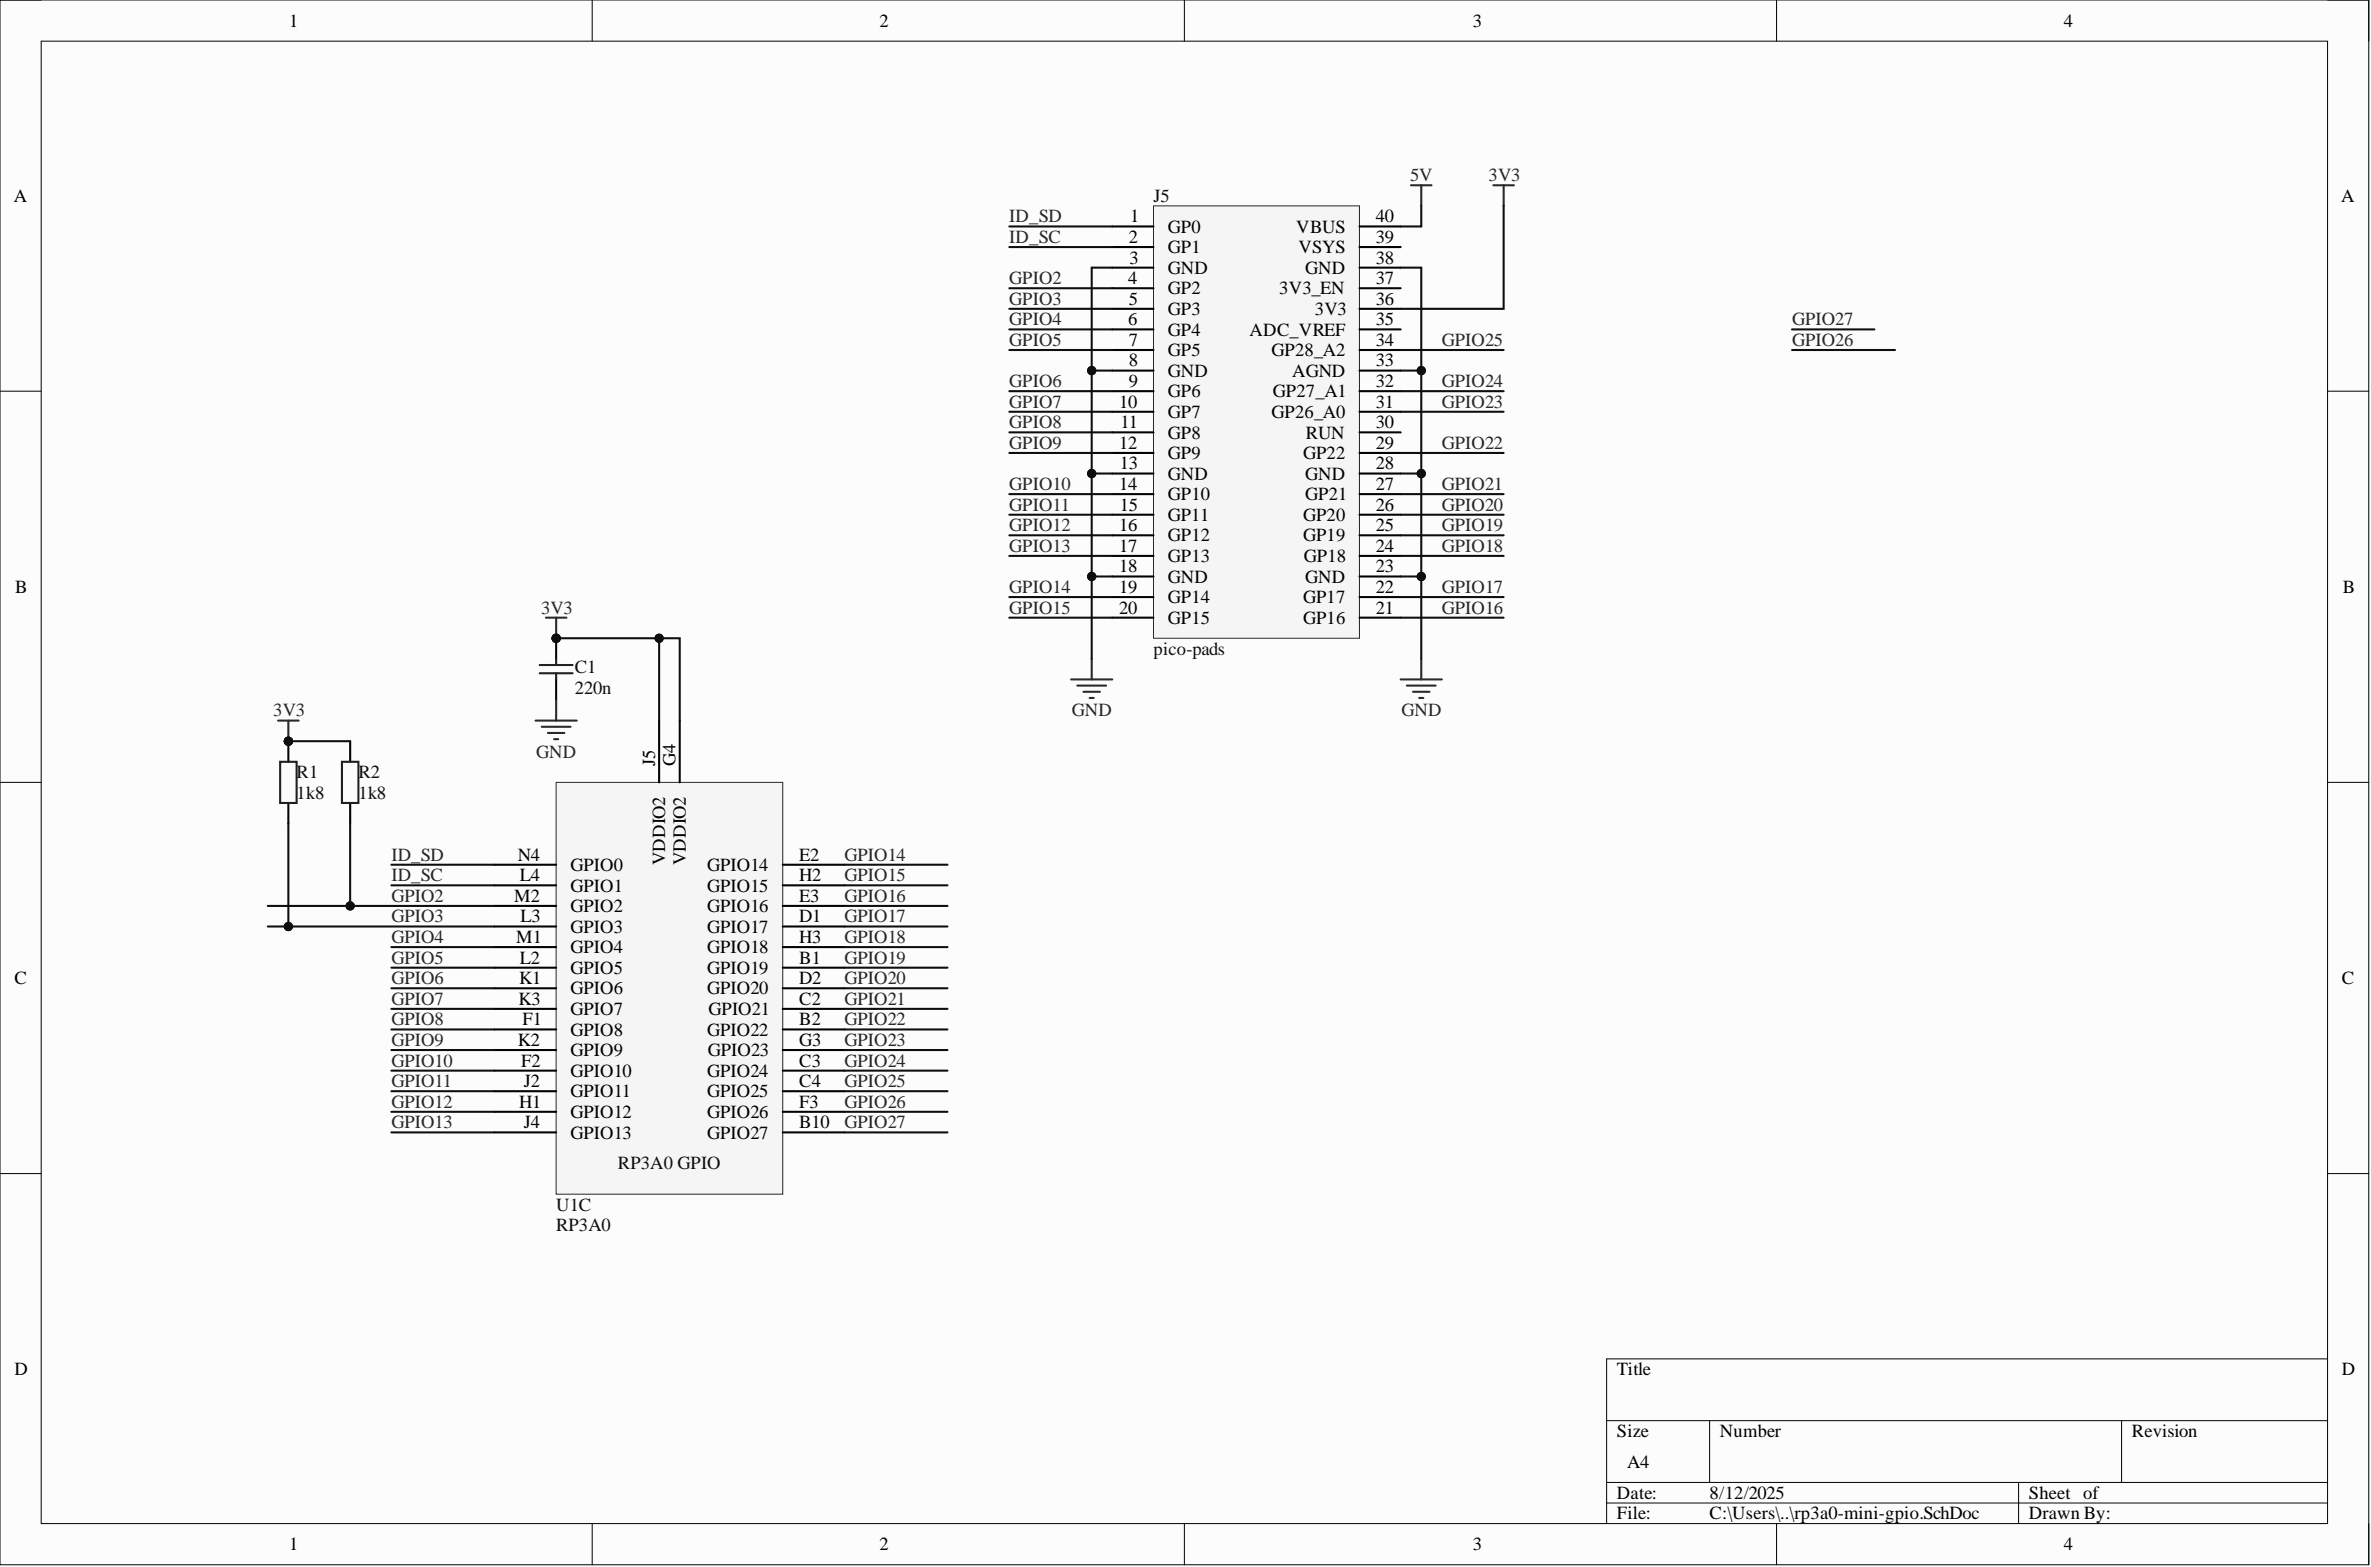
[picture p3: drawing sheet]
<svg xmlns="http://www.w3.org/2000/svg" width="292mm" height="193mm" viewBox="0 0 292 193" stroke-linecap="round" stroke-linejoin="round" font-family="sans-serif">
<defs><g id="words">
<g font-size="2.3">
<text x="35.6" y="3.3">1</text>
<text x="108.4" y="3.3">2</text>
<text x="181.4" y="3.3">3</text>
<text x="254.3" y="3.3">4</text>
<text x="1.7" y="24.8">A</text>
<text x="139.1" y="29.9">2</text>
<text x="139.2" y="27.4">1</text>
<text x="143.9" y="28.6">GP0</text>
<text x="159.7" y="28.6">VBUS</text>
<text x="169.5" y="27.4">40</text>
<text x="169.5" y="29.9">39</text>
<text x="288.4" y="24.8">A</text>
<text x="139" y="35">4</text>
<text x="139.1" y="32.5">3</text>
<text x="143.9" y="31.2">GP1</text>
<text x="143.9" y="33.7">GND</text>
<text x="160" y="31.2">VSYS</text>
<text x="160.8" y="33.7">GND</text>
<text x="169.5" y="32.5">38</text>
<text x="169.5" y="35">37</text>
<text x="139" y="40.1">6</text>
<text x="139.1" y="37.5">5</text>
<text x="143.9" y="36.3">GP2</text>
<text x="143.9" y="38.8">GP3</text>
<text x="143.9" y="41.3">GP4</text>
<text x="153.9" y="41.3">ADC_VREF</text>
<text x="157.6" y="36.3">3V3_EN</text>
<text x="162" y="38.8">3V3</text>
<text x="169.5" y="37.5">36</text>
<text x="169.5" y="40.1">35</text>
<text x="139.1" y="42.6">7</text>
<text x="139.1" y="45.1">8</text>
<text x="139.1" y="47.7">9</text>
<text x="143.9" y="43.9">GP5</text>
<text x="143.9" y="46.4">GND</text>
<text x="156.7" y="43.9">GP28_A2</text>
<text x="159.2" y="46.4">AGND</text>
<text x="169.5" y="42.6">34</text>
<text x="169.5" y="45.1">33</text>
<text x="169.5" y="47.7">32</text>
<text x="137.9" y="50.2">10</text>
<text x="138" y="52.7">11</text>
<text x="143.9" y="48.9">GP6</text>
<text x="143.9" y="51.5">GP7</text>
<text x="156.7" y="51.5">GP26_A0</text>
<text x="156.8" y="48.9">GP27_A1</text>
<text x="169.5" y="50.2">31</text>
<text x="169.5" y="52.7">30</text>
<text x="137.9" y="55.3">12</text>
<text x="138" y="57.8">13</text>
<text x="143.9" y="54">GP8</text>
<text x="143.9" y="56.5">GP9</text>
<text x="143.9" y="59.1">GND</text>
<text x="160.5" y="56.5">GP22</text>
<text x="160.8" y="59.1">GND</text>
<text x="160.9" y="54">RUN</text>
<text x="169.5" y="55.3">29</text>
<text x="169.5" y="57.8">28</text>
<text x="137.9" y="60.3">14</text>
<text x="137.9" y="65.4">16</text>
<text x="138" y="62.9">15</text>
<text x="143.9" y="61.6">GP10</text>
<text x="143.9" y="64.1">GP11</text>
<text x="160.5" y="64.1">GP20</text>
<text x="160.8" y="61.6">GP21</text>
<text x="169.5" y="60.3">27</text>
<text x="169.5" y="62.9">26</text>
<text x="169.5" y="65.4">25</text>
<text x="137.9" y="67.9">17</text>
<text x="137.9" y="70.5">18</text>
<text x="143.9" y="66.7">GP12</text>
<text x="143.9" y="69.2">GP13</text>
<text x="143.9" y="71.8">GND</text>
<text x="160.5" y="66.7">GP19</text>
<text x="160.6" y="69.2">GP18</text>
<text x="160.8" y="71.8">GND</text>
<text x="169.5" y="67.9">24</text>
<text x="169.5" y="70.5">23</text>
<text x="1.9" y="73">B</text>
<text x="137.9" y="73">19</text>
<text x="137.9" y="75.6">20</text>
<text x="143.9" y="74.3">GP14</text>
<text x="143.9" y="76.8">GP15</text>
<text x="160.5" y="74.3">GP17</text>
<text x="160.5" y="76.8">GP16</text>
<text x="169.5" y="73">22</text>
<text x="169.5" y="75.6">21</text>
<text x="288.6" y="73">B</text>
<text x="80.7" y="94.3" transform="rotate(-90 80.7 94.3)">J5</text>
<text x="83.2" y="94.3" transform="rotate(-90 83.2 94.3)">G4</text>
<text x="63.8" y="106">N4</text>
<text x="70.3" y="107.2">GPIO0</text>
<text x="82" y="106.6" transform="rotate(-90 82 106.6)">VDDIO2</text>
<text x="84.5" y="106.6" transform="rotate(-90 84.5 106.6)">VDDIO2</text>
<text x="87.1" y="107.2">GPIO14</text>
<text x="98.5" y="106">E2</text>
<text x="63.4" y="111.1">M2</text>
<text x="64" y="108.5">L4</text>
<text x="64.1" y="113.6">L3</text>
<text x="70.3" y="109.8">GPIO1</text>
<text x="70.3" y="112.3">GPIO2</text>
<text x="87.1" y="109.8">GPIO15</text>
<text x="87.1" y="112.3">GPIO16</text>
<text x="98.5" y="108.5">H2</text>
<text x="98.5" y="111.1">E3</text>
<text x="98.5" y="113.6">D1</text>
<text x="63.6" y="116.1">M1</text>
<text x="64" y="118.7">L2</text>
<text x="70.3" y="114.9">GPIO3</text>
<text x="70.3" y="117.4">GPIO4</text>
<text x="70.3" y="119.9">GPIO5</text>
<text x="87.1" y="114.9">GPIO17</text>
<text x="87.1" y="117.4">GPIO18</text>
<text x="87.1" y="119.9">GPIO19</text>
<text x="98.5" y="116.1">H3</text>
<text x="98.5" y="118.7">B1</text>
<text x="1.8" y="121.2">C</text>
<text x="63.9" y="123.7">K3</text>
<text x="63.9" y="121.2">K1</text>
<text x="70.3" y="122.5">GPIO6</text>
<text x="70.3" y="125">GPIO7</text>
<text x="87.1" y="122.5">GPIO20</text>
<text x="87.3" y="125">GPIO21</text>
<text x="98.5" y="121.2">D2</text>
<text x="98.5" y="123.7">C2</text>
<text x="288.5" y="121.2">C</text>
<text x="63.8" y="128.8">K2</text>
<text x="64.2" y="131.3">F2</text>
<text x="64.4" y="126.3">F1</text>
<text x="70.3" y="127.5">GPIO8</text>
<text x="70.3" y="130.1">GPIO9</text>
<text x="87.1" y="127.5">GPIO22</text>
<text x="87.2" y="130.1">GPIO23</text>
<text x="98.5" y="126.3">B2</text>
<text x="98.5" y="128.8">G3</text>
<text x="98.5" y="131.3">C3</text>
<text x="63.9" y="136.4">H1</text>
<text x="64.5" y="133.9">J2</text>
<text x="70.3" y="132.6">GPIO10</text>
<text x="70.3" y="135.1">GPIO11</text>
<text x="70.3" y="137.7">GPIO12</text>
<text x="87.1" y="132.6">GPIO24</text>
<text x="87.1" y="135.1">GPIO25</text>
<text x="87.1" y="137.7">GPIO26</text>
<text x="98.5" y="133.9">C4</text>
<text x="98.5" y="136.4">F3</text>
<text x="64.5" y="138.9">J4</text>
<text x="70.3" y="140.2">GPIO13</text>
<text x="87.1" y="140.2">GPIO27</text>
<text x="98.5" y="138.9">B10</text>
<text x="1.8" y="169.4">D</text>
<text x="199.2" y="169.4">Title</text>
<text x="288.5" y="169.4">D</text>
<text x="199.2" y="177">Size</text>
<text x="211.9" y="177">Number</text>
<text x="262.6" y="177">Revision</text>
<text x="199.2" y="184.6">Date:</text>
<text x="200.5" y="180.8">A4</text>
<text x="210.6" y="184.6">8/12/2025</text>
<text x="250" y="184.6">Sheet of</text>
<text x="35.6" y="190.9">1</text>
<text x="108.4" y="190.9">2</text>
<text x="181.4" y="190.9">3</text>
<text x="199.2" y="187.1">File:</text>
<text x="210.6" y="187.1">C:\Users\..\rp3a0-mini-gpio.SchDoc</text>
<text x="250" y="187.1">Drawn By:</text>
<text x="254.3" y="190.9">4</text>
</g>
<g font-size="2.3" fill="#262626">
<text x="173.7" y="22.3">5V</text>
<text x="183.4" y="22.3">3V3</text>
<text x="124.3" y="27.4">ID_SD</text>
<text x="124.3" y="29.9">ID_SC</text>
<text x="124.3" y="35">GPIO2</text>
<text x="124.3" y="37.5">GPIO3</text>
<text x="124.3" y="40.1">GPIO4</text>
<text x="220.8" y="40.1">GPIO27</text>
<text x="124.3" y="42.6">GPIO5</text>
<text x="124.3" y="47.7">GPIO6</text>
<text x="177.6" y="47.7">GPIO24</text>
<text x="177.6" y="42.6">GPIO25</text>
<text x="220.8" y="42.6">GPIO26</text>
<text x="124.3" y="52.7">GPIO8</text>
<text x="124.3" y="50.2">GPIO7</text>
<text x="177.6" y="50.2">GPIO23</text>
<text x="124.3" y="55.3">GPIO9</text>
<text x="177.6" y="55.3">GPIO22</text>
<text x="124.3" y="60.3">GPIO10</text>
<text x="124.3" y="62.9">GPIO11</text>
<text x="124.3" y="65.4">GPIO12</text>
<text x="177.6" y="65.4">GPIO19</text>
<text x="177.6" y="62.9">GPIO20</text>
<text x="177.6" y="60.3">GPIO21</text>
<text x="124.3" y="67.9">GPIO13</text>
<text x="177.6" y="67.9">GPIO18</text>
<text x="66.7" y="75.6">3V3</text>
<text x="124.3" y="73">GPIO14</text>
<text x="124.3" y="75.6">GPIO15</text>
<text x="177.6" y="73">GPIO17</text>
<text x="177.6" y="75.6">GPIO16</text>
<text x="33.7" y="88.2">3V3</text>
<text x="132" y="88.2">GND</text>
<text x="172.6" y="88.2">GND</text>
<text x="66.1" y="93.3">GND</text>
<text x="48.2" y="106">ID_SD</text>
<text x="104" y="106">GPIO14</text>
<text x="48.2" y="108.5">ID_SC</text>
<text x="48.2" y="111.1">GPIO2</text>
<text x="48.2" y="113.6">GPIO3</text>
<text x="104" y="108.5">GPIO15</text>
<text x="104" y="111.1">GPIO16</text>
<text x="104" y="113.6">GPIO17</text>
<text x="48.2" y="116.1">GPIO4</text>
<text x="48.2" y="118.7">GPIO5</text>
<text x="104" y="116.1">GPIO18</text>
<text x="104" y="118.7">GPIO19</text>
<text x="48.2" y="121.2">GPIO6</text>
<text x="48.2" y="123.7">GPIO7</text>
<text x="104" y="121.2">GPIO20</text>
<text x="104" y="123.7">GPIO21</text>
<text x="48.2" y="126.3">GPIO8</text>
<text x="48.2" y="128.8">GPIO9</text>
<text x="48.2" y="131.3">GPIO10</text>
<text x="104" y="126.3">GPIO22</text>
<text x="104" y="128.8">GPIO23</text>
<text x="104" y="131.3">GPIO24</text>
<text x="48.2" y="133.9">GPIO11</text>
<text x="48.2" y="136.4">GPIO12</text>
<text x="104" y="133.9">GPIO25</text>
<text x="104" y="136.4">GPIO26</text>
<text x="48.2" y="138.9">GPIO13</text>
<text x="104" y="138.9">GPIO27</text>
</g>
<g font-size="2.3" fill="#0e0e0e">
<text x="142.1" y="24.8">J5</text>
<text x="70.8" y="82.9">C1</text>
<text x="142.1" y="80.6">pico-pads</text>
<text x="70.8" y="85.4">220n</text>
<text x="36.5" y="95.8">R1</text>
<text x="44.2" y="95.8">R2</text>
<text x="36.5" y="98.4">1k8</text>
<text x="44.2" y="98.4">1k8</text>
<text x="68.5" y="149.1">U1C</text>
<text x="76.1" y="144">RP3A0 GPIO</text>
<text x="68.5" y="151.6">RP3A0</text>
</g>
</g></defs>
<path d="M0 0h291.8v192.7h-291.8z" fill-rule="evenodd" fill="#fcfcfc"/>
<path d="M0 0h291.8v192.7h-291.8z" fill="none" stroke="#000" stroke-width=".12"/>
<path d="M5.1 5.1h281.6v182.5h-281.6z" fill-rule="evenodd" fill="#fcfcfc"/>
<g fill="none" stroke="#000" stroke-width=".12">
<path d="M0 0h5.1M73 0v5.1M145.9 0v5.1M218.9 0v5.1M286.7 0h5.1v5.1M5.1 5.1h281.6v182.5h-281.6zM0 48.2h5.1M286.7 48.2h5.1M0 96.3h5.1M286.7 96.3h5.1M0 144.5h5.1M286.7 144.5h5.1"/>
<path d="M197.9 174.9h88.8M210.6 174.9v7.7M261.4 174.9v7.7M286.7 167.3h-88.8v20.3M73 187.6v5.1M145.9 187.6v5.1M197.9 182.6h88.8M197.9 185.1h88.8M218.9 187.6v5.1M248.7 182.6v5M291.8 187.6v5.1"/>
</g>
<path d="M68.5 96.3h27.9v50.8h-27.9z" fill-rule="evenodd" fill="#f5f5f5"/>
<path d="M68.5 96.3h27.9v50.8h-27.9z" fill="none" stroke="#262626" stroke-width=".12"/>
<g fill="none" stroke="#000" stroke-width=".25">
<path d="M81.2 88.7v7.6M83.7 88.7v7.6M60.9 106.5h7.6M60.9 109h7.6M60.9 111.6h7.6M60.9 114.1h7.6M60.9 116.6h7.6M60.9 119.2h7.6M96.4 106.5h7.6M96.4 109h7.6M96.4 111.6h7.6M96.4 114.1h7.6"/>
<path d="M96.4 116.6h7.6M96.4 119.2h7.6M60.9 121.7h7.6M60.9 124.2h7.6M60.9 126.8h7.6M60.9 129.3h7.6M60.9 131.8h7.6M60.9 134.4h7.6M60.9 136.9h7.6M60.9 139.5h7.6M96.4 121.7h7.6M96.4 124.2h7.6"/>
<path d="M96.4 126.8h7.6M96.4 129.3h7.6M96.4 131.8h7.6M96.4 134.4h7.6M96.4 136.9h7.6M96.4 139.5h7.6"/>
</g>
<circle cx="68.5" cy="78.6" r=".51" fill="#0e0e0e"/>
<circle cx="68.5" cy="78.6" r=".51" fill="none" stroke="#0e0e0e" stroke-width=".12"/>
<path d="M68.5 78.6v2.5M68.5 83.7v2.5" fill="none" stroke="#000" stroke-width=".25"/>
<circle cx="68.5" cy="78.6" r=".51" fill="#0e0e0e"/>
<circle cx="68.5" cy="78.6" r=".51" fill="none" stroke="#0e0e0e" stroke-width=".12"/>
<path d="M66.5 81.9h4M66.5 82.9h4M68.5 81.1v.8M68.5 82.9v.8" fill="none" stroke="#1c1c1c" stroke-width=".25"/>
<path d="M67.2 76.1h2.6M68.5 76.1v2.5M66 88.7h5.1M66.7 89.5h3.6M67.5 90.3h2M68.3 91h.5M68.5 86.2v2.5" fill="none" stroke="#262626" stroke-width=".25"/>
<circle cx="68.5" cy="78.6" r=".51" fill="#0e0e0e"/>
<circle cx="68.5" cy="78.6" r=".51" fill="none" stroke="#0e0e0e" stroke-width=".12"/>
<path d="M43.1 91.3v2.5M43.1 98.9v2.5" fill="none" stroke="#000" stroke-width=".25"/>
<path d="M42.1 93.8h2.1v5.1h-2.1z" fill="none" stroke="#1c1c1c" stroke-width=".25"/>
<circle cx="35.5" cy="91.3" r=".51" fill="#0e0e0e"/>
<circle cx="35.5" cy="91.3" r=".51" fill="none" stroke="#0e0e0e" stroke-width=".12"/>
<path d="M35.5 91.3v2.5" fill="none" stroke="#000" stroke-width=".25"/>
<circle cx="35.5" cy="91.3" r=".51" fill="#0e0e0e"/>
<circle cx="35.5" cy="91.3" r=".51" fill="none" stroke="#0e0e0e" stroke-width=".12"/>
<path d="M35.5 98.9v2.5" fill="none" stroke="#000" stroke-width=".25"/>
<path d="M34.5 93.8h2v5.1h-2z" fill="none" stroke="#1c1c1c" stroke-width=".25"/>
<path d="M34.3 88.7h2.5M35.5 88.7v2.6" fill="none" stroke="#262626" stroke-width=".25"/>
<circle cx="35.5" cy="91.3" r=".51" fill="#0e0e0e"/>
<circle cx="35.5" cy="91.3" r=".51" fill="none" stroke="#0e0e0e" stroke-width=".12"/>
<path d="M173.8 22.8h2.6M175.1 22.8v2.6" fill="none" stroke="#262626" stroke-width=".25"/>
<path d="M142.1 25.4h25.4v53.2h-25.4z" fill-rule="evenodd" fill="#f5f5f5"/>
<path d="M142.1 25.4h25.4v53.2h-25.4z" fill="none" stroke="#262626" stroke-width=".12"/>
<g fill="none" stroke="#000" stroke-width=".25">
<path d="M137 27.9h5.1M137 30.4h5.1M137 33h5.1M137 35.5h5.1M137 38h5.1M167.5 27.9h5.1M167.5 30.4h5.1M167.5 33h5.1M167.5 35.5h5.1M167.5 38h5.1M137 40.6h5.1M137 43.1h5.1"/>
<path d="M137 45.6h5.1M137 48.2h5.1M137 50.7h5.1M137 53.2h5.1M137 55.8h5.1M137 58.3h5.1M167.5 40.6h5.1M167.5 43.1h5.1M167.5 45.6h5.1M167.5 48.2h5.1M167.5 50.7h5.1M167.5 53.2h5.1"/>
<path d="M167.5 55.8h5.1M167.5 58.3h5.1M137 60.9h5.1M137 63.4h5.1M137 65.9h5.1M137 68.5h5.1M137 71h5.1M137 73.5h5.1M137 76.1h5.1M167.5 60.9h5.1M167.5 63.4h5.1M167.5 65.9h5.1"/>
<path d="M167.5 68.5h5.1M167.5 71h5.1M167.5 73.5h5.1M167.5 76.1h5.1"/>
</g>
<path d="M132 83.7h5M132.7 84.4h3.6M133.5 85.2h2M134.2 86h.5M134.5 81.1v2.6M172.6 83.7h5M173.3 84.4h3.6M174.1 85.2h2M174.8 86h.5M175.1 81.1v2.6" fill="none" stroke="#262626" stroke-width=".25"/>
<g fill="none" stroke="#0e0e0e" stroke-width=".25">
<path d="M68.5 78.6h15.2v10.1M48.2 106.5h12.7M48.2 109h12.7M48.2 116.6h12.7M48.2 119.2h12.7M104 106.5h12.7M104 109h12.7M104 116.6h12.7M104 119.2h12.7M104 111.6h12.7M104 114.1h12.7M48.2 121.7h12.7"/>
<path d="M48.2 124.2h12.7M48.2 126.8h12.7M48.2 129.3h12.7M48.2 131.8h12.7M48.2 134.4h12.7M48.2 136.9h12.7M48.2 139.5h12.7M104 121.7h12.7M104 124.2h12.7M104 126.8h12.7M104 129.3h12.7M104 131.8h12.7"/>
<path d="M104 134.4h12.7M104 136.9h12.7M104 139.5h12.7"/>
</g>
<circle cx="68.5" cy="78.6" r=".51" fill="#0e0e0e"/>
<circle cx="68.5" cy="78.6" r=".51" fill="none" stroke="#0e0e0e" stroke-width=".12"/>
<circle cx="81.2" cy="78.6" r=".51" fill="#0e0e0e"/>
<circle cx="81.2" cy="78.6" r=".51" fill="none" stroke="#0e0e0e" stroke-width=".12"/>
<path d="M81.2 78.6v10.1" fill="none" stroke="#0e0e0e" stroke-width=".25"/>
<circle cx="81.2" cy="78.6" r=".51" fill="#0e0e0e"/>
<circle cx="81.2" cy="78.6" r=".51" fill="none" stroke="#0e0e0e" stroke-width=".12"/>
<path d="M33 111.6h27.9" fill="none" stroke="#0e0e0e" stroke-width=".25"/>
<circle cx="43.1" cy="111.6" r=".51" fill="#0e0e0e"/>
<circle cx="43.1" cy="111.6" r=".51" fill="none" stroke="#0e0e0e" stroke-width=".12"/>
<path d="M33 114.1h27.9" fill="none" stroke="#0e0e0e" stroke-width=".25"/>
<circle cx="35.5" cy="114.1" r=".51" fill="#0e0e0e"/>
<circle cx="35.5" cy="114.1" r=".51" fill="none" stroke="#0e0e0e" stroke-width=".12"/>
<path d="M35.5 101.4v12.7" fill="none" stroke="#0e0e0e" stroke-width=".25"/>
<circle cx="35.5" cy="114.1" r=".51" fill="#0e0e0e"/>
<circle cx="35.5" cy="114.1" r=".51" fill="none" stroke="#0e0e0e" stroke-width=".12"/>
<path d="M43.1 101.4v10.2" fill="none" stroke="#0e0e0e" stroke-width=".25"/>
<circle cx="43.1" cy="111.6" r=".51" fill="#0e0e0e"/>
<circle cx="43.1" cy="111.6" r=".51" fill="none" stroke="#0e0e0e" stroke-width=".12"/>
<path d="M35.5 91.3h7.6" fill="none" stroke="#0e0e0e" stroke-width=".25"/>
<circle cx="35.5" cy="91.3" r=".51" fill="#0e0e0e"/>
<circle cx="35.5" cy="91.3" r=".51" fill="none" stroke="#0e0e0e" stroke-width=".12"/>
<g fill="none" stroke="#0e0e0e" stroke-width=".25">
<path d="M124.3 35.5h12.7M124.3 38h12.7M124.3 27.9h12.7M124.3 30.4h12.7M175.1 25.4v2.5h-2.5M124.3 40.6h12.7M124.3 55.8h12.7M124.3 43.1h12.7M124.3 48.2h12.7M124.3 50.7h12.7M124.3 53.2h12.7M172.6 55.8h12.6"/>
<path d="M172.6 43.1h12.6M172.6 48.2h12.6M172.6 50.7h12.6M220.8 40.6h10.1M220.8 43.1h12.7M124.3 60.9h12.7M124.3 63.4h12.7M124.3 68.5h12.7M124.3 73.5h12.7M124.3 76.1h12.7M124.3 65.9h12.7M172.6 71h2.5v10.1"/>
<path d="M172.6 60.9h12.6M172.6 63.4h12.6M172.6 68.5h12.6M172.6 73.5h12.6M172.6 76.1h12.6M172.6 65.9h12.6"/>
</g>
<circle cx="175.1" cy="71" r=".51" fill="#0e0e0e"/>
<circle cx="175.1" cy="71" r=".51" fill="none" stroke="#0e0e0e" stroke-width=".12"/>
<path d="M172.6 58.3h2.5v12.7" fill="none" stroke="#0e0e0e" stroke-width=".25"/>
<circle cx="175.1" cy="71" r=".51" fill="#0e0e0e"/>
<circle cx="175.1" cy="71" r=".51" fill="none" stroke="#0e0e0e" stroke-width=".12"/>
<circle cx="175.1" cy="58.3" r=".51" fill="#0e0e0e"/>
<circle cx="175.1" cy="58.3" r=".51" fill="none" stroke="#0e0e0e" stroke-width=".12"/>
<path d="M172.6 45.6h2.5v12.7" fill="none" stroke="#0e0e0e" stroke-width=".25"/>
<circle cx="175.1" cy="58.3" r=".51" fill="#0e0e0e"/>
<circle cx="175.1" cy="58.3" r=".51" fill="none" stroke="#0e0e0e" stroke-width=".12"/>
<circle cx="175.1" cy="45.6" r=".51" fill="#0e0e0e"/>
<circle cx="175.1" cy="45.6" r=".51" fill="none" stroke="#0e0e0e" stroke-width=".12"/>
<path d="M172.6 33h2.5v12.6" fill="none" stroke="#0e0e0e" stroke-width=".25"/>
<circle cx="175.1" cy="45.6" r=".51" fill="#0e0e0e"/>
<circle cx="175.1" cy="45.6" r=".51" fill="none" stroke="#0e0e0e" stroke-width=".12"/>
<path d="M137 71h-2.5v10.1" fill="none" stroke="#0e0e0e" stroke-width=".25"/>
<circle cx="134.5" cy="71" r=".51" fill="#0e0e0e"/>
<circle cx="134.5" cy="71" r=".51" fill="none" stroke="#0e0e0e" stroke-width=".12"/>
<path d="M137 58.3h-2.5v12.7" fill="none" stroke="#0e0e0e" stroke-width=".25"/>
<circle cx="134.5" cy="71" r=".51" fill="#0e0e0e"/>
<circle cx="134.5" cy="71" r=".51" fill="none" stroke="#0e0e0e" stroke-width=".12"/>
<circle cx="134.5" cy="58.3" r=".51" fill="#0e0e0e"/>
<circle cx="134.5" cy="58.3" r=".51" fill="none" stroke="#0e0e0e" stroke-width=".12"/>
<path d="M137 45.6h-2.5v12.7" fill="none" stroke="#0e0e0e" stroke-width=".25"/>
<circle cx="134.5" cy="45.6" r=".51" fill="#0e0e0e"/>
<circle cx="134.5" cy="45.6" r=".51" fill="none" stroke="#0e0e0e" stroke-width=".12"/>
<circle cx="134.5" cy="58.3" r=".51" fill="#0e0e0e"/>
<circle cx="134.5" cy="58.3" r=".51" fill="none" stroke="#0e0e0e" stroke-width=".12"/>
<path d="M137 33h-2.5v12.6" fill="none" stroke="#0e0e0e" stroke-width=".25"/>
<circle cx="134.5" cy="45.6" r=".51" fill="#0e0e0e"/>
<circle cx="134.5" cy="45.6" r=".51" fill="none" stroke="#0e0e0e" stroke-width=".12"/>
<path d="M184 22.8h2.5M185.2 22.8v2.6" fill="none" stroke="#262626" stroke-width=".25"/>
<path d="M185.2 25.4v12.6h-12.6" fill="none" stroke="#0e0e0e" stroke-width=".25"/>
<use href="#words"/>
</svg>
